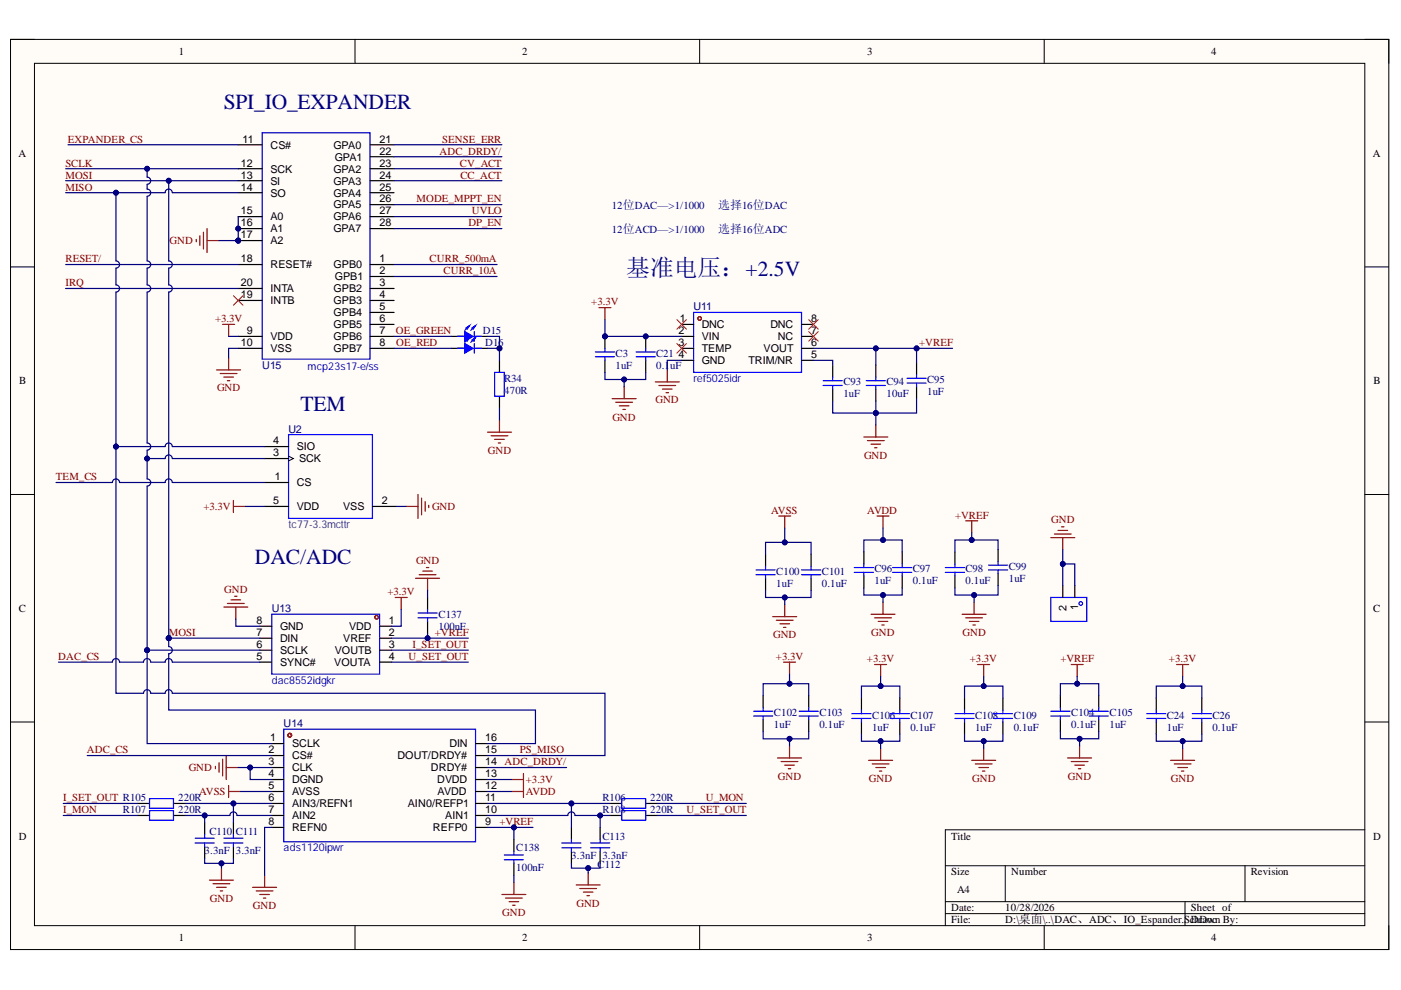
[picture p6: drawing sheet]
<svg xmlns="http://www.w3.org/2000/svg" width="297mm" height="210mm" viewBox="0 0 297 210" stroke-linecap="round" stroke-linejoin="round" font-family="sans-serif">
<defs><g id="words">
<text font-size="5.1" fill="#000080" x="132.8" y="58.5">基准电压：+2.5V</text>
<g font-size="4.6" fill="#000080">
<text x="47.5" y="23.2">SPI_IO_EXPANDER</text>
<text x="63.7" y="87.1">TEM</text>
<text x="54" y="119.6">DAC/ADC</text>
</g>
<g font-size="2.5" fill="#000080">
<text x="152.2" y="44.4">选择16位DAC</text>
<text x="152.2" y="49.4">选择16位ADC</text>
</g>
<g font-size="2.3">
<text x="37.9" y="11.7">1</text>
<text x="110.7" y="11.7">2</text>
<text x="183.9" y="11.7">3</text>
<text x="256.8" y="11.7">4</text>
<text x="3.9" y="33.3">A</text>
<text x="51.1" y="35.3">12</text>
<text x="51.4" y="30.3">11</text>
<text x="57.3" y="31.5">CS#</text>
<text x="70.7" y="31.5">GPA0</text>
<text x="71" y="34.1">GPA1</text>
<text x="80.4" y="30.3">21</text>
<text x="80.4" y="32.8">22</text>
<text x="80.4" y="35.3">23</text>
<text x="291" y="33.3">A</text>
<text x="51.1" y="37.9">13</text>
<text x="51.1" y="40.4">14</text>
<text x="57.3" y="36.6">SCK</text>
<text x="57.3" y="39.1">SI</text>
<text x="57.3" y="41.7">SO</text>
<text x="70.7" y="36.6">GPA2</text>
<text x="70.7" y="39.1">GPA3</text>
<text x="70.7" y="41.7">GPA4</text>
<text x="80.4" y="37.9">24</text>
<text x="80.4" y="40.4">25</text>
<text x="51.1" y="45.5">15</text>
<text x="57.3" y="46.7">A0</text>
<text x="70.7" y="44.2">GPA5</text>
<text x="70.7" y="46.7">GPA6</text>
<text x="80.4" y="42.9">26</text>
<text x="80.4" y="45.5">27</text>
<text x="51.1" y="48">16</text>
<text x="51.1" y="50.5">17</text>
<text x="57.3" y="49.3">A1</text>
<text x="57.3" y="51.8">A2</text>
<text x="70.7" y="49.3">GPA7</text>
<text x="80.4" y="48">28</text>
<text x="51.1" y="55.6">18</text>
<text x="57.3" y="56.9">RESET#</text>
<text x="70.7" y="56.9">GPB0</text>
<text x="71" y="59.4">GPB1</text>
<text x="80.4" y="55.6">1</text>
<text x="80.4" y="58.1">2</text>
<text x="51.1" y="63.2">19</text>
<text x="51.1" y="60.7">20</text>
<text x="57.3" y="64.5">INTB</text>
<text x="57.3" y="62">INTA</text>
<text x="70.7" y="62">GPB2</text>
<text x="70.7" y="64.5">GPB3</text>
<text x="80.4" y="60.7">3</text>
<text x="80.4" y="63.2">4</text>
<text x="80.4" y="65.8">5</text>
<text x="52.4" y="70.8">9</text>
<text x="70.7" y="67">GPB4</text>
<text x="70.7" y="69.6">GPB5</text>
<text x="80.4" y="68.3">6</text>
<text x="80.4" y="70.8">7</text>
<text x="143.9" y="70.8">2</text>
<text x="144.1" y="68.3">1</text>
<text x="148.8" y="69.6">DNC</text>
<text x="163.3" y="69.6">DNC</text>
<text x="172" y="70.8">7</text>
<text x="172" y="68.3">8</text>
<text x="51.1" y="73.4">10</text>
<text x="57.3" y="72.1">VDD</text>
<text x="57.3" y="74.6">VSS</text>
<text x="70.7" y="72.1">GPB6</text>
<text x="70.7" y="74.6">GPB7</text>
<text x="80.4" y="73.4">8</text>
<text x="143.9" y="73.4">3</text>
<text x="143.9" y="75.9">4</text>
<text x="148.8" y="72.1">VIN</text>
<text x="148.8" y="74.6">TEMP</text>
<text x="148.8" y="77.2">GND</text>
<text x="158.7" y="77.2">TRIM/NR</text>
<text x="161.9" y="74.6">VOUT</text>
<text x="164.9" y="72.1">NC</text>
<text x="172" y="75.9">5</text>
<text x="172" y="73.4">6</text>
<text x="4.1" y="81.5">B</text>
<text x="291.2" y="81.5">B</text>
<text x="57.9" y="94.2">4</text>
<text x="62.9" y="95.5">SIO</text>
<text x="57.9" y="96.8">3</text>
<text x="58.3" y="101.8">1</text>
<text x="63.4" y="98">SCK</text>
<text x="57.9" y="106.9">5</text>
<text x="62.9" y="103.1">CS</text>
<text x="80.9" y="106.9">2</text>
<text x="62.9" y="108.2">VDD</text>
<text x="72.7" y="108.2">VSS</text>
<text x="4" y="129.7">C</text>
<text x="226.1" y="129.6" transform="rotate(-90 226.1 129.6)">2</text>
<text x="228.6" y="129.3" transform="rotate(-90 228.6 129.3)">1</text>
<text x="291.1" y="129.7">C</text>
<text x="54.4" y="137.3">6</text>
<text x="54.4" y="134.8">7</text>
<text x="54.4" y="132.3">8</text>
<text x="59.4" y="136.1">DIN</text>
<text x="59.4" y="133.5">GND</text>
<text x="72.7" y="136.1">VREF</text>
<text x="74" y="133.5">VDD</text>
<text x="82.5" y="132.3">1</text>
<text x="82.5" y="134.8">2</text>
<text x="82.5" y="137.3">3</text>
<text x="54.4" y="140">5</text>
<text x="59.4" y="141.2">SYNC#</text>
<text x="59.4" y="138.7">SCLK</text>
<text x="70.9" y="141.2">VOUTA</text>
<text x="71" y="138.7">VOUTB</text>
<text x="82.5" y="140">4</text>
<text x="56.9" y="159.7">2</text>
<text x="57.3" y="157.2">1</text>
<text x="61.9" y="158.5">SCLK</text>
<text x="61.9" y="161">CS#</text>
<text x="84.2" y="161">DOUT/DRDY#</text>
<text x="95.3" y="158.5">DIN</text>
<text x="102.9" y="159.7">15</text>
<text x="102.9" y="157.2">16</text>
<text x="56.9" y="162.3">3</text>
<text x="56.9" y="164.8">4</text>
<text x="56.9" y="167.4">5</text>
<text x="61.9" y="163.5">CLK</text>
<text x="61.9" y="166.1">DGND</text>
<text x="91.3" y="163.5">DRDY#</text>
<text x="92.7" y="166.1">DVDD</text>
<text x="102.9" y="167.4">12</text>
<text x="102.9" y="164.8">13</text>
<text x="102.9" y="162.3">14</text>
<text x="56.9" y="169.9">6</text>
<text x="56.9" y="172.4">7</text>
<text x="61.9" y="168.6">AVSS</text>
<text x="61.9" y="171.2">AIN3/REFN1</text>
<text x="61.9" y="173.7">AIN2</text>
<text x="86.4" y="171.2">AIN0/REFP1</text>
<text x="92.8" y="168.6">AVDD</text>
<text x="94.4" y="173.7">AIN1</text>
<text x="102.9" y="172.4">10</text>
<text x="102.9" y="169.9">11</text>
<text x="4" y="178">D</text>
<text x="56.9" y="175">8</text>
<text x="61.9" y="176.2">REFN0</text>
<text x="91.8" y="176.2">REFP0</text>
<text x="102.9" y="175">9</text>
<text x="201.6" y="178">Title</text>
<text x="291.1" y="178">D</text>
<text x="201.6" y="185.6">Size</text>
<text x="214.4" y="185.6">Number</text>
<text x="265.2" y="185.6">Revision</text>
<text x="202.9" y="189.4">A4</text>
<text x="201.6" y="193.2">Date:</text>
<text x="201.6" y="195.8">File:</text>
<text x="213.1" y="193.2">10/28/2026</text>
<text x="213.1" y="195.8">D:\桌面\..\DAC、ADC、IO_Espander.ScDhrawn By:</text>
<text x="252.5" y="193.2">Sheet of</text>
<text x="254.3" y="195.8">Doc</text>
<text x="37.9" y="199.6">1</text>
<text x="110.7" y="199.6">2</text>
<text x="183.9" y="199.6">3</text>
<text x="256.8" y="199.6">4</text>
</g>
<g font-size="2.3" fill="#800000">
<text x="13.9" y="35.3">SCLK</text>
<text x="14.4" y="30.3">EXPANDER_CS</text>
<text x="93.2" y="32.8">ADC_DRDY/</text>
<text x="93.7" y="30.3">SENSE_ERR</text>
<text x="97.5" y="35.3">CV_ACT</text>
<text x="13.9" y="37.9">MOSI</text>
<text x="13.9" y="40.4">MISO</text>
<text x="97.6" y="37.9">CC_ACT</text>
<text x="88.3" y="42.9">MODE_MPPT_EN</text>
<text x="100.1" y="45.5">UVLO</text>
<text x="35.9" y="51.8">GND</text>
<text x="99.3" y="48">DP_EN</text>
<text x="13.9" y="55.6">RESET/</text>
<text x="91.1" y="55.6">CURR_500mA</text>
<text x="94.1" y="58.1">CURR_10A</text>
<text x="13.9" y="60.7">IRQ</text>
<text x="125.4" y="64.7">+3.3V</text>
<text x="45.6" y="68.3">+3.3V</text>
<text x="83.9" y="70.8">OE_GREEN</text>
<text x="84" y="73.4">OE_RED</text>
<text x="194.9" y="73.4">+VREF</text>
<text x="46" y="83">GND</text>
<text x="129.8" y="89.2">GND</text>
<text x="139" y="85.5">GND</text>
<text x="11.8" y="101.8">TEM_CS</text>
<text x="103.4" y="96.3">GND</text>
<text x="183.2" y="97.3">GND</text>
<text x="43.1" y="108.2">+3.3V</text>
<text x="91.6" y="108.2">GND</text>
<text x="163.5" y="108.9">AVSS</text>
<text x="183.9" y="108.9">AVDD</text>
<text x="202.5" y="110">+VREF</text>
<text x="222.9" y="111">GND</text>
<text x="88.2" y="119.6">GND</text>
<text x="47.5" y="125.7">GND</text>
<text x="82.1" y="126.2">+3.3V</text>
<text x="35.8" y="134.8">MOSI</text>
<text x="87.5" y="137.3">I_SET_OUT</text>
<text x="92.2" y="134.8">+VREF</text>
<text x="163.9" y="135.3">GND</text>
<text x="184.7" y="134.8">GND</text>
<text x="204.1" y="134.8">GND</text>
<text x="12.3" y="139.9">DAC_CS</text>
<text x="86.6" y="139.9">U_SET_OUT</text>
<text x="164.5" y="139.9">+3.3V</text>
<text x="183.8" y="140.4">+3.3V</text>
<text x="205.6" y="140.4">+3.3V</text>
<text x="224.8" y="140.4">+VREF</text>
<text x="247.8" y="140.4">+3.3V</text>
<text x="18.4" y="159.7">ADC_CS</text>
<text x="110.2" y="159.7">PS_MISO</text>
<text x="40" y="163.5">GND</text>
<text x="107" y="162.3">ADC_DRDY/</text>
<text x="111.5" y="166.1">+3.3V</text>
<text x="164.9" y="165.3">GND</text>
<text x="184.2" y="165.8">GND</text>
<text x="206.1" y="165.8">GND</text>
<text x="226.4" y="165.3">GND</text>
<text x="248.2" y="165.8">GND</text>
<text x="13.4" y="172.4">I_MON</text>
<text x="13.4" y="169.9">I_SET_OUT R105</text>
<text x="42.2" y="168.6">AVSS</text>
<text x="111.5" y="168.6">AVDD</text>
<text x="145.6" y="172.4">U_SET_OUT</text>
<text x="149.6" y="169.9">U_MON</text>
<text x="105.9" y="175">+VREF</text>
<text x="44.5" y="191.2">GND</text>
<text x="53.6" y="192.7">GND</text>
<text x="106.5" y="194.2">GND</text>
<text x="122.2" y="192.2">GND</text>
</g>
<g font-size="2.3" fill="#000080">
<text x="129.7" y="44.4">12位DAC—&gt;1/1000</text>
<text x="129.7" y="49.4">12位ACD—&gt;1/1000</text>
<text x="147" y="65.8">U11</text>
<text x="102.3" y="70.8">D15</text>
<text x="102.9" y="73.4">D16</text>
<text x="130.5" y="75.6">C3</text>
<text x="139.1" y="75.6">C21</text>
<text x="55.6" y="78.2">U15</text>
<text x="106.9" y="81">R34</text>
<text x="106.9" y="83.5">470R</text>
<text x="130.5" y="78.2">1uF</text>
<text x="139.1" y="78.2">0.1</text>
<text x="142.1" y="78.2">uF</text>
<text x="178.8" y="81.7">C93</text>
<text x="187.9" y="81.7">C94</text>
<text x="196.6" y="81.2">C95</text>
<text x="196.6" y="83.8">1uF</text>
<text x="178.8" y="84.3">1uF</text>
<text x="187.9" y="84.3">10uF</text>
<text x="61.2" y="91.7">U2</text>
<text x="164.6" y="121.9">C100</text>
<text x="164.6" y="124.4">1uF</text>
<text x="174.2" y="121.9">C101</text>
<text x="174.2" y="124.4">0.1uF</text>
<text x="185.4" y="121.4">C96</text>
<text x="185.4" y="123.9">1uF</text>
<text x="193.5" y="121.4">C97</text>
<text x="193.5" y="123.9">0.1uF</text>
<text x="204.7" y="121.4">C98</text>
<text x="204.7" y="123.9">0.1uF</text>
<text x="213.9" y="120.9">C99</text>
<text x="213.9" y="123.4">1uF</text>
<text x="57.6" y="129.7">U13</text>
<text x="93" y="131">C137</text>
<text x="93" y="133.5">100nF</text>
<text x="60.1" y="154.2">U14</text>
<text x="164.1" y="151.9">C102</text>
<text x="164.1" y="154.4">1uF</text>
<text x="173.7" y="151.9">C103</text>
<text x="173.7" y="154.4">0.1uF</text>
<text x="184.9" y="152.4">C106</text>
<text x="184.9" y="154.9">1uF</text>
<text x="193" y="152.4">C107</text>
<text x="193" y="154.9">0.1uF</text>
<text x="206.7" y="152.4">C108</text>
<text x="206.7" y="154.9">1uF</text>
<text x="214.9" y="152.4">C109</text>
<text x="214.9" y="154.9">0.1uF</text>
<text x="227.1" y="151.9">C104</text>
<text x="227.1" y="154.4">0.1uF</text>
<text x="235.2" y="151.9">C105</text>
<text x="235.2" y="154.4">1uF</text>
<text x="247.4" y="152.4">C24</text>
<text x="247.4" y="154.9">1uF</text>
<text x="257" y="152.4">C26</text>
<text x="257" y="154.9">0.1uF</text>
<text x="26.1" y="172.4">R107</text>
<text x="37.8" y="172.4">220R</text>
<text x="37.8" y="169.9">220R</text>
<text x="127.7" y="172.4">R108</text>
<text x="127.7" y="169.9">R106</text>
<text x="137.9" y="172.4">220R</text>
<text x="137.9" y="169.9">220R</text>
<text x="44.4" y="177">C110 C111</text>
<text x="127.7" y="178">C113</text>
<text x="43.4" y="181">3.3nF</text>
<text x="50" y="181">3.3nF</text>
<text x="109.4" y="180.5">C138</text>
<text x="109.4" y="184.6">100nF</text>
<text x="121.1" y="182.1">3.3nF</text>
<text x="126.7" y="184.1">C112</text>
<text x="127.7" y="182.1">3.3nF</text>
</g>
<g font-size="2.3" fill="#00f">
<text x="65.2" y="78.5">mcp23s17-e/ss</text>
<text x="147" y="81.1">ref5025idr</text>
<text x="57.6" y="145">dac8552idgkr</text>
<text x="60.1" y="180.5">ads1120ipwr</text>
</g>
<text font-size="2.3" fill="#1c4587" x="61.2" y="112">tc77-3.3mcttr</text>
</g></defs>
<path d="M2.2 8.4h292.3v192.9h-292.3z" fill-rule="evenodd" fill="#fffcf8"/>
<path d="M2.2 8.4h292.3v192.9h-292.3z" fill="none" stroke="#000" stroke-width=".21"/>
<path d="M7.3 13.4h282.1v182.9h-282.1z" fill-rule="evenodd" fill="#fffcf8"/>
<g fill="none" stroke="#000" stroke-width=".21">
<path d="M2.2 8.3h5.1M7.3 13.4h282.1v182.9h-282.1zM75.3 8.3v5.1M148.3 8.3v5.1M221.4 8.4v5M289.4 8.4h5.1v5M2.2 56.6h5.1M289.4 56.6h5.1M2.2 104.8h5.1M289.4 104.8h5.1M2.2 153.1h5.1M289.4 153.1h5.1"/>
<path d="M289.4 175.9h-89v20.4M75.3 196.3v5M148.3 196.3v5M200.4 183.6h89M200.4 191.2h89M200.4 193.7h89M213.1 183.6v7.6M221.4 196.3v5M251.3 191.2v5.1M264 183.6v7.6M294.5 196.3v5"/>
</g>
<g fill="none" stroke="#00f" stroke-width=".25">
<path d="M147.1 66.2h22.8v12.7h-22.8zM176.5 80v.7M185.7 80v.7M194.3 79.4v.8M174.5 80.7h4.1M174.5 81.7h4.1M176.5 81.7v.8M183.7 80.7h4M183.7 81.7h4M185.7 81.7v.8M192.3 80.2h4.1M192.3 81.2h4.1"/>
<path d="M194.3 81.2v.8M183.2 119.6v.7M191.3 119.6v.7M202.5 119.6v.7M209.6 119.8h4M211.6 119.1v.7M57.6 130.2h22.9v12.7h-22.9zM160.3 120.8h4M160.3 121.9h4M162.3 120.1v.7M162.3 121.9v.7M169.9 120.8h4.1"/>
<path d="M169.9 121.9h4.1M172 120.1v.7M172 121.9v.7M181.1 120.3h4.1M181.1 121.3h4.1M183.2 121.3v.8M189.3 120.3h4M189.3 121.3h4M191.3 121.3v.8M200.4 120.3h4.1M200.4 121.3h4.1M202.5 121.3v.8"/>
<path d="M209.6 120.8h4M211.6 120.8v.8M60.2 154.6h40.6v23.9h-40.6zM159.8 150.8h4M159.8 151.8h4M161.8 150v.8M161.8 151.8v.8M169.4 150.8h4.1M169.4 151.8h4.1M171.5 150v.8M171.5 151.8v.8M180.6 151.3h4.1"/>
<path d="M180.6 152.3h4.1M182.6 150.6v.7M182.6 152.3v.8M188.7 151.3h4.1M188.7 152.3h4.1M190.8 150.6v.7M190.8 152.3v.8M202.5 151.3h4M202.5 152.3h4M204.5 150.6v.7M204.5 152.3v.8M210.6 151.3h4.1"/>
<path d="M210.6 152.3h4.1M212.6 150.6v.7M212.6 152.3v.8M222.8 150.8h4.1M222.8 151.8h4.1M224.8 150v.8M224.8 151.8v.8M230.9 150.8h4.1M230.9 151.8h4.1M233 150v.8M233 151.8v.8M31.7 169.3h5.1v2.1h-5.1z"/>
<path d="M31.7 171.9h5.1v2h-5.1zM41.4 177.7h4M41.4 178.7h4M43.4 177v.7M43.4 178.7v.8M47.5 177.7h4M47.5 178.7h4M49.5 177v.7M49.5 178.7v.8M119.1 178.7h4.1M119.1 179.8h4.1M121.2 178v.7"/>
<path d="M121.2 179.8v.7M125.2 178.7h4.1M125.2 179.8h4.1M127.2 178v.7M127.2 179.8v.7M131.8 169.3h5.1v2.1h-5.1zM131.8 171.9h5.1v2h-5.1z"/>
</g>
<g fill="none" stroke="#a00000" stroke-width=".25">
<circle cx="148.3" cy="67.5" r=".38"/>
<circle cx="79.9" cy="130.9" r=".38"/>
<circle cx="61.4" cy="155.9" r=".38"/>
</g>
<g fill="none" stroke="#000" stroke-width=".25">
<path d="M144.5 68.8h2.6M144.5 71.3h2.6M144.5 73.9h2.6M144.5 76.4h2.6M169.9 68.8h2.6M169.9 71.3h2.6M169.9 73.9h2.6M169.9 76.4h2.6M176.5 77.4v2.6M185.7 77.4v2.6M194.3 76.9v2.5M176.5 82.5v2.5"/>
<path d="M185.7 82.5v2.5M194.3 82v2.5M162.3 117.5v2.6M172 117.5v2.6M183.2 117v2.6M191.3 117v2.6M202.5 117v2.6M211.6 116.5v2.6M55.1 132.8h2.5M55.1 135.3h2.5M55.1 137.9h2.5M80.5 132.8h2.5"/>
<path d="M80.5 135.3h2.5M80.5 137.9h2.5M162.3 122.6v2.6M172 122.6v2.6M183.2 122.1v2.5M191.3 122.1v2.5M202.5 122.1v2.5M211.6 121.6v2.5M55.1 140.4h2.5M57.6 157.7h2.6M80.5 140.4h2.5M100.8 157.7h2.6"/>
<path d="M161.8 147.5v2.5M161.8 152.6v2.5M171.5 147.5v2.5M171.5 152.6v2.5M182.6 148v2.6M182.6 153.1v2.5M190.8 148v2.6M190.8 153.1v2.5M204.5 148v2.6M204.5 153.1v2.5M212.6 148v2.6M212.6 153.1v2.5"/>
<path d="M224.8 147.5v2.5M224.8 152.6v2.5M233 147.5v2.5M233 152.6v2.5M29.2 170.4h2.5M29.2 172.9h2.5M36.8 170.4h2.5M36.8 172.9h2.5M43.4 174.4v2.6M43.4 179.5v2.5M49.5 174.4v2.6M49.5 179.5v2.5"/>
<path d="M57.6 160.2h2.6M57.6 162.7h2.6M57.6 165.3h2.6M57.6 167.8h2.6M57.6 170.4h2.6M57.6 172.9h2.6M57.6 175.4h2.6M100.8 160.2h2.6M100.8 162.7h2.6M100.8 165.3h2.6M100.8 167.8h2.6M100.8 170.4h2.6"/>
<path d="M100.8 172.9h2.6M100.8 175.4h2.6M121.2 175.4v2.6M127.2 175.4v2.6M129.3 170.4h2.5M129.3 172.9h2.5M136.9 170.4h2.5M136.9 172.9h2.5M121.2 180.5v2.6M127.2 180.5v2.6"/>
</g>
<g fill="none" stroke="#800000" stroke-width=".25">
<path d="M127 65.2h2.5M128.3 65.2v2.6M141.5 78.4v2.6M138.9 81h5.1M139.7 81.7h3.6M140.5 82.5h2M141.2 83.3h.5M183.2 92.7h5M183.9 93.4h3.6M184.7 94.2h2M185.4 94.9h.5M185.7 90.1v2.6"/>
<path d="M165.1 109.4h2.5M166.4 109.4v2.6M185.9 109.4h2.6M187.2 109.4v2.6M204.8 110.4h2.5M206 110.4v2.6M47.5 128.7h5M48.2 127.9h3.6M49 127.2h2M49.7 126.4h.6M50 128.7v2.5M83.8 126.7h2.5"/>
<path d="M85.1 126.7v2.5M163.8 130.7h5.1M164.6 131.5h3.6M165.4 132.3h2M166.1 133h.5M166.4 128.2v2.5M184.7 130.2h5.1M185.4 131h3.6M186.2 131.8h2M187 132.5h.5M187.2 127.7v2.5M204 130.2h5.1"/>
<path d="M204.8 131h3.5M205.5 131.8h2M206.3 132.5h.5M206.5 127.7v2.5M166.1 140.4h2.6M167.4 140.4v2.5M167.4 158.2v2.5M185.4 140.9h2.6M186.7 140.9v2.5M186.7 158.7v2.5M207.3 140.9h2.5M208.6 140.9v2.5"/>
<path d="M208.6 158.7v2.5M227.1 140.9h2.6M228.4 140.9v2.5M228.9 158.2v2.5M45.7 162.5v.5M46.4 161.7v2M47.2 161v3.5M48 162.7h2.5M48 160.2v5.1M48.5 167.8h2.5M48.5 166.5v2.6M108.4 165.3h2.6"/>
<path d="M108.4 167.8h2.6M111 164v5.1M164.9 160.7h5M165.6 161.5h3.6M166.4 162.2h2M167.1 163h.5M184.2 161.2h5.1M184.9 162h3.6M185.7 162.7h2M186.5 163.5h.5M206 161.2h5.1M206.8 162h3.5"/>
<path d="M207.5 162.7h2.1M208.3 163.5h.5M226.4 160.7h5M227.1 161.5h3.6M227.9 162.2h2M228.6 163h.5M44.4 186.6h5.1M45.2 187.4h3.5M45.9 188.1h2.1M46.7 188.9h.5M47 184.1v2.5M53.6 188.1h5"/>
<path d="M54.3 188.9h3.6M55.1 189.7h2M55.8 190.4h.6M56.1 185.6v2.5M122.2 187.6h5M122.9 188.4h3.6M123.7 189.1h2M124.5 189.9h.5M124.7 185.1v2.5"/>
</g>
<path d="M143.5 67.8l2 2M145.5 67.8l-2 2M171.5 67.8l2 2M171.5 70.3l2 2M173.5 67.8l-2 2M173.5 70.3l-2 2" fill="none" stroke="#f00" stroke-width=".21"/>
<circle cx="50.5" cy="48.5" r=".51" fill="#000080"/>
<circle cx="50.5" cy="48.5" r=".51" fill="none" stroke="#000080" stroke-width=".21"/>
<circle cx="50.5" cy="51" r=".51" fill="#000080"/>
<circle cx="50.5" cy="51" r=".51" fill="none" stroke="#000080" stroke-width=".21"/>
<path d="M55.6 28.2h22.9v47.9h-22.9z" fill="none" stroke="#00f" stroke-width=".25"/>
<g fill="none" stroke="#000" stroke-width=".25">
<path d="M50.5 30.7h5.1M50.5 35.8h5.1M50.5 38.3h5.1M50.5 40.9h5.1M50.5 45.9h5.1M50.5 48.5h5.1M78.5 56.1h5M78.5 58.6h5M50.5 71.3h5.1M50.5 73.9h5.1M78.5 61.2h5M78.5 63.7h5"/>
<path d="M78.5 66.2h5M78.5 68.8h5M78.5 71.3h5M78.5 73.9h5"/>
</g>
<circle cx="50.5" cy="48.5" r=".51" fill="#000080"/>
<circle cx="50.5" cy="48.5" r=".51" fill="none" stroke="#000080" stroke-width=".21"/>
<path d="M50.5 51h5.1" fill="none" stroke="#000" stroke-width=".25"/>
<circle cx="50.5" cy="51" r=".51" fill="#000080"/>
<circle cx="50.5" cy="51" r=".51" fill="none" stroke="#000080" stroke-width=".21"/>
<g fill="none" stroke="#000" stroke-width=".25">
<path d="M78.5 30.7h5M78.5 33.2h5M78.5 35.8h5M78.5 38.3h5M50.5 56.1h5.1M78.5 40.9h5M78.5 43.4h5M78.5 45.9h5M78.5 48.5h5M50.5 63.7h5.1M50.5 61.2h5.1M95.7 71.3h2.6"/>
<path d="M100.8 71.3h2.6"/>
</g>
<path d="M41.6 50.8v.5M42.4 50v2M43.1 49.2v3.6M43.9 48.5v5M43.9 51h2.5M45.9 78.4h5.1M46.7 79.2h3.6M47.5 80h2M48.5 75.9v2.5M48.2 80.7h.5" fill="none" stroke="#800000" stroke-width=".25"/>
<path d="M49.5 62.7l2 2M51.5 62.7l-2 2M143.5 72.8l2 2.1M145.5 72.8l-2 2.1" fill="none" stroke="#f00" stroke-width=".21"/>
<path d="M99.5 69l-1 1.1M100.8 69l-1 1.1" fill="none" stroke="#00f" stroke-width=".25"/>
<path d="M98.5 70.3l1.8 1-1.8 1z" fill="#00f"/>
<path d="M98.5 70.3l1.8 1-1.8 1zM100.6 70.3v2" fill="none" stroke="#00f" stroke-width=".25"/>
<path d="M100.1 69.5l.7-.5-.5 .8z" fill="#00f"/>
<path d="M100.1 69.5l.7-.5-.5 .8z" fill="none" stroke="#00f" stroke-width=".25"/>
<path d="M98.8 69.5l.7-.5-.5 .8z" fill="#00f"/>
<path d="M97 71.3h1.5M98.8 69.5l.7-.5-.5 .8zM99.5 71.6l-1 1M100.6 71.3h1.5M100.8 71.6l-1 1" fill="none" stroke="#00f" stroke-width=".25"/>
<path d="M97 71.3h1.3" fill="none" stroke="#000" stroke-width=".21"/>
<path d="M95.7 73.9h2.6M100.8 73.9h2.6" fill="none" stroke="#000" stroke-width=".25"/>
<path d="M98.5 72.8l1.8 1.1-1.8 1z" fill="#00f"/>
<path d="M98.5 72.8l1.8 1.1-1.8 1zM100.6 72.8v2.1" fill="none" stroke="#00f" stroke-width=".25"/>
<path d="M100.1 72.1l.7-.5-.5 .7z" fill="#00f"/>
<path d="M100.1 72.1l.7-.5-.5 .7z" fill="none" stroke="#00f" stroke-width=".25"/>
<path d="M98.8 72.1l.7-.5-.5 .7z" fill="#00f"/>
<path d="M97 73.9h1.5M98.8 72.1l.7-.5-.5 .7zM100.6 73.9h1.5M104.9 78.9h2v5.1h-2zM61.2 92.1h17.8v17.8h-17.8z" fill="none" stroke="#00f" stroke-width=".25"/>
<path d="M97 73.9h1.3M61.2 96.7l1 .5-1 .5" fill="none" stroke="#000" stroke-width=".21"/>
<path d="M105.9 76.4v2.5M56.1 94.7h5.1M56.1 97.2h5.1M105.9 84v2.6M56.1 107.4h5.1M56.1 102.3h5.1M79 107.4h5" fill="none" stroke="#000" stroke-width=".25"/>
<path d="M103.4 91.6h5M104.1 92.4h3.6M104.9 93.2h2M105.6 93.9h.6M105.9 89.1v2.5" fill="none" stroke="#800000" stroke-width=".25"/>
<circle cx="35.8" cy="135.3" r=".51" fill="#000080"/>
<circle cx="35.8" cy="135.3" r=".51" fill="none" stroke="#000080" stroke-width=".21"/>
<g fill="none" stroke="#800000" stroke-width=".25">
<path d="M47.2 68.8h2.5M48.5 68.8v2.5M49.5 106.1v2.6M49.5 107.4h2.5M86.1 107.4h2.5M88.6 104.8v5.1M89.4 105.6v3.6M90.1 106.4v2M90.9 107.1v.5M222.8 114h5.1M223.6 113.2h3.5M224.3 112.5h2.1"/>
<path d="M225.1 111.7h.5M225.3 114v2.5M88.1 122.6h5.1M88.9 121.9h3.5M89.6 121.1h2.1M90.4 120.3h.5M90.7 122.6v2.6M106.4 189.7h5.1M107.2 190.4h3.5M107.9 191.2h2.1M108.7 191.9h.5M109 187.1v2.6"/>
</g>
<path d="M90.7 126.7v2.5M90.7 131.8v2.5M225.3 124.1v2.6M227.9 124.1v2.6M109 178v2.5M109 183.1v2.5" fill="none" stroke="#000" stroke-width=".25"/>
<g fill="none" stroke="#00f" stroke-width=".25">
<path d="M88.6 131h4.1M88.6 130h4.1M90.7 129.2v.8M90.7 131v.8M222.8 126.7h7.6v5.1h-7.6zM106.9 181.3h4.1M106.9 182.3h4.1M109 180.5v.8M109 182.3v.8"/>
<circle cx="229.1" cy="128" r=".38"/>
</g>
<path d="M31.2 137.9h23.9M50 131.2v1.6h5.1" fill="none" stroke="#000080" stroke-width=".25"/>
<circle cx="31.2" cy="137.9" r=".51" fill="#000080"/>
<circle cx="31.2" cy="137.9" r=".51" fill="none" stroke="#000080" stroke-width=".21"/>
<path d="M35.8 135.3h19.3" fill="none" stroke="#000080" stroke-width=".25"/>
<circle cx="35.8" cy="135.3" r=".51" fill="#000080"/>
<circle cx="35.8" cy="135.3" r=".51" fill="none" stroke="#000080" stroke-width=".21"/>
<path d="M128.3 67.8v3.5h16.2M144.5 76.4h-3v2M85.1 129.2v3.6h-2.1" fill="none" stroke="#000080" stroke-width=".25"/>
<circle cx="128.3" cy="71.3" r=".51" fill="#000080"/>
<circle cx="128.3" cy="71.3" r=".51" fill="none" stroke="#000080" stroke-width=".21"/>
<path d="M172.5 73.9h13.2" fill="none" stroke="#000080" stroke-width=".25"/>
<circle cx="185.7" cy="73.9" r=".51" fill="#000080"/>
<circle cx="185.7" cy="73.9" r=".51" fill="none" stroke="#000080" stroke-width=".21"/>
<path d="M172.5 76.4h4v1M176.5 85v2.6h9.2" fill="none" stroke="#000080" stroke-width=".25"/>
<circle cx="185.7" cy="87.6" r=".51" fill="#000080"/>
<circle cx="185.7" cy="87.6" r=".51" fill="none" stroke="#000080" stroke-width=".21"/>
<path d="M185.7 85v2.6" fill="none" stroke="#000080" stroke-width=".25"/>
<circle cx="185.7" cy="87.6" r=".51" fill="#000080"/>
<circle cx="185.7" cy="87.6" r=".51" fill="none" stroke="#000080" stroke-width=".21"/>
<path d="M194.3 84.5v3.1h-8.6v2.5" fill="none" stroke="#000080" stroke-width=".25"/>
<circle cx="185.7" cy="87.6" r=".51" fill="#000080"/>
<circle cx="185.7" cy="87.6" r=".51" fill="none" stroke="#000080" stroke-width=".21"/>
<path d="M167.4 142.9v2.1h-5.6v2.5" fill="none" stroke="#000080" stroke-width=".25"/>
<circle cx="167.4" cy="145" r=".51" fill="#000080"/>
<circle cx="167.4" cy="145" r=".51" fill="none" stroke="#000080" stroke-width=".21"/>
<path d="M167.4 145h4.1v2.5" fill="none" stroke="#000080" stroke-width=".25"/>
<circle cx="167.4" cy="145" r=".51" fill="#000080"/>
<circle cx="167.4" cy="145" r=".51" fill="none" stroke="#000080" stroke-width=".21"/>
<path d="M161.8 155.1v1.5h5.6v1.6" fill="none" stroke="#000080" stroke-width=".25"/>
<circle cx="167.4" cy="156.6" r=".51" fill="#000080"/>
<circle cx="167.4" cy="156.6" r=".51" fill="none" stroke="#000080" stroke-width=".21"/>
<path d="M171.5 155.1v1.5h-4.1" fill="none" stroke="#000080" stroke-width=".25"/>
<circle cx="167.4" cy="156.6" r=".51" fill="#000080"/>
<circle cx="167.4" cy="156.6" r=".51" fill="none" stroke="#000080" stroke-width=".21"/>
<path d="M83 135.3h16.3" fill="none" stroke="#000080" stroke-width=".25"/>
<circle cx="90.7" cy="135.3" r=".51" fill="#000080"/>
<circle cx="90.7" cy="135.3" r=".51" fill="none" stroke="#000080" stroke-width=".21"/>
<path d="M83 137.9h16.3M83 140.4h16.3M208.6 143.4v2.1h-4.1v2.5" fill="none" stroke="#000080" stroke-width=".25"/>
<circle cx="208.6" cy="145.5" r=".51" fill="#000080"/>
<circle cx="208.6" cy="145.5" r=".51" fill="none" stroke="#000080" stroke-width=".21"/>
<path d="M208.6 145.5h4v2.5" fill="none" stroke="#000080" stroke-width=".25"/>
<circle cx="208.6" cy="145.5" r=".51" fill="#000080"/>
<circle cx="208.6" cy="145.5" r=".51" fill="none" stroke="#000080" stroke-width=".21"/>
<path d="M204.5 155.6v1.6h4.1v1.5" fill="none" stroke="#000080" stroke-width=".25"/>
<circle cx="208.6" cy="157.2" r=".51" fill="#000080"/>
<circle cx="208.6" cy="157.2" r=".51" fill="none" stroke="#000080" stroke-width=".21"/>
<path d="M212.6 155.6v1.6h-4" fill="none" stroke="#000080" stroke-width=".25"/>
<circle cx="208.6" cy="157.2" r=".51" fill="#000080"/>
<circle cx="208.6" cy="157.2" r=".51" fill="none" stroke="#000080" stroke-width=".21"/>
<path d="M31.2 137.9v19.8h26.4M18.5 160.2h39.1" fill="none" stroke="#000080" stroke-width=".25"/>
<circle cx="31.2" cy="137.9" r=".51" fill="#000080"/>
<circle cx="31.2" cy="137.9" r=".51" fill="none" stroke="#000080" stroke-width=".21"/>
<path d="M35.8 135.3v1.8a.76 .76 0 0 1 .7 .8 .76 .76 0 0 1-.7 .7v11.9h77.7v7.2h-10.1" fill="none" stroke="#000080" stroke-width=".25"/>
<circle cx="35.8" cy="135.3" r=".51" fill="#000080"/>
<circle cx="35.8" cy="135.3" r=".51" fill="none" stroke="#000080" stroke-width=".21"/>
<path d="M53 162.7v2.6h4.6M103.4 162.7h16.7M103.4 165.3h5M103.4 167.8h5" fill="none" stroke="#000080" stroke-width=".25"/>
<circle cx="53" cy="162.7" r=".51" fill="#000080"/>
<circle cx="53" cy="162.7" r=".51" fill="none" stroke="#000080" stroke-width=".21"/>
<path d="M166.4 112v3h-4.1v2.5M57.6 175.4h-1.5v10.2" fill="none" stroke="#000080" stroke-width=".25"/>
<circle cx="166.4" cy="115" r=".51" fill="#000080"/>
<circle cx="166.4" cy="115" r=".51" fill="none" stroke="#000080" stroke-width=".21"/>
<path d="M166.4 115h5.6v2.5" fill="none" stroke="#000080" stroke-width=".25"/>
<circle cx="166.4" cy="115" r=".51" fill="#000080"/>
<circle cx="166.4" cy="115" r=".51" fill="none" stroke="#000080" stroke-width=".21"/>
<path d="M162.3 125.2v1.5h4.1v1.5" fill="none" stroke="#000080" stroke-width=".25"/>
<circle cx="166.4" cy="126.7" r=".51" fill="#000080"/>
<circle cx="166.4" cy="126.7" r=".51" fill="none" stroke="#000080" stroke-width=".21"/>
<path d="M172 125.2v1.5h-5.6" fill="none" stroke="#000080" stroke-width=".25"/>
<circle cx="166.4" cy="126.7" r=".51" fill="#000080"/>
<circle cx="166.4" cy="126.7" r=".51" fill="none" stroke="#000080" stroke-width=".21"/>
<path d="M183.2 124.6v1.6h4v1.5" fill="none" stroke="#000080" stroke-width=".25"/>
<circle cx="187.2" cy="126.2" r=".51" fill="#000080"/>
<circle cx="187.2" cy="126.2" r=".51" fill="none" stroke="#000080" stroke-width=".21"/>
<path d="M191.3 124.6v1.6h-4.1" fill="none" stroke="#000080" stroke-width=".25"/>
<circle cx="187.2" cy="126.2" r=".51" fill="#000080"/>
<circle cx="187.2" cy="126.2" r=".51" fill="none" stroke="#000080" stroke-width=".21"/>
<path d="M187.2 112v2.5" fill="none" stroke="#000080" stroke-width=".25"/>
<circle cx="187.2" cy="114.5" r=".51" fill="#000080"/>
<circle cx="187.2" cy="114.5" r=".51" fill="none" stroke="#000080" stroke-width=".21"/>
<path d="M183.2 117v-2.5h8.1v2.5" fill="none" stroke="#000080" stroke-width=".25"/>
<circle cx="187.2" cy="114.5" r=".51" fill="#000080"/>
<circle cx="187.2" cy="114.5" r=".51" fill="none" stroke="#000080" stroke-width=".21"/>
<path d="M186.7 143.4v2.1h-4.1v2.5" fill="none" stroke="#000080" stroke-width=".25"/>
<circle cx="186.7" cy="145.5" r=".51" fill="#000080"/>
<circle cx="186.7" cy="145.5" r=".51" fill="none" stroke="#000080" stroke-width=".21"/>
<path d="M186.7 145.5h4.1v2.5" fill="none" stroke="#000080" stroke-width=".25"/>
<circle cx="186.7" cy="145.5" r=".51" fill="#000080"/>
<circle cx="186.7" cy="145.5" r=".51" fill="none" stroke="#000080" stroke-width=".21"/>
<path d="M182.6 155.6v1.6h4.1v1.5" fill="none" stroke="#000080" stroke-width=".25"/>
<circle cx="186.7" cy="157.2" r=".51" fill="#000080"/>
<circle cx="186.7" cy="157.2" r=".51" fill="none" stroke="#000080" stroke-width=".21"/>
<path d="M190.8 155.6v1.6h-4.1" fill="none" stroke="#000080" stroke-width=".25"/>
<circle cx="186.7" cy="157.2" r=".51" fill="#000080"/>
<circle cx="186.7" cy="157.2" r=".51" fill="none" stroke="#000080" stroke-width=".21"/>
<path d="M13.4 172.9h15.8M13.4 170.4h15.8M43.4 172.9v1.5M51 167.8h6.6" fill="none" stroke="#000080" stroke-width=".25"/>
<circle cx="43.4" cy="172.9" r=".51" fill="#000080"/>
<circle cx="43.4" cy="172.9" r=".51" fill="none" stroke="#000080" stroke-width=".21"/>
<path d="M224.8 155.1v1.5h4.1v1.6" fill="none" stroke="#000080" stroke-width=".25"/>
<circle cx="228.9" cy="156.6" r=".51" fill="#000080"/>
<circle cx="228.9" cy="156.6" r=".51" fill="none" stroke="#000080" stroke-width=".21"/>
<path d="M233 155.1v1.5h-4.1" fill="none" stroke="#000080" stroke-width=".25"/>
<circle cx="228.9" cy="156.6" r=".51" fill="#000080"/>
<circle cx="228.9" cy="156.6" r=".51" fill="none" stroke="#000080" stroke-width=".21"/>
<path d="M103.4 175.4h9.6" fill="none" stroke="#000080" stroke-width=".25"/>
<circle cx="109" cy="175.4" r=".51" fill="#000080"/>
<circle cx="109" cy="175.4" r=".51" fill="none" stroke="#000080" stroke-width=".21"/>
<path d="M224.8 147.5v-2.5h8.2v2.5" fill="none" stroke="#000080" stroke-width=".25"/>
<circle cx="228.4" cy="145" r=".51" fill="#000080"/>
<circle cx="228.4" cy="145" r=".51" fill="none" stroke="#000080" stroke-width=".21"/>
<path d="M228.4 143.4v1.6" fill="none" stroke="#000080" stroke-width=".25"/>
<circle cx="228.4" cy="145" r=".51" fill="#000080"/>
<circle cx="228.4" cy="145" r=".51" fill="none" stroke="#000080" stroke-width=".21"/>
<path d="M49.5 170.4v4M139.4 170.4h18.8M139.4 172.9h18.8" fill="none" stroke="#000080" stroke-width=".25"/>
<circle cx="49.5" cy="170.4" r=".51" fill="#000080"/>
<circle cx="49.5" cy="170.4" r=".51" fill="none" stroke="#000080" stroke-width=".21"/>
<path d="M47 183.1v1" fill="none" stroke="#000080" stroke-width=".25"/>
<circle cx="47" cy="183.1" r=".51" fill="#000080"/>
<circle cx="47" cy="183.1" r=".51" fill="none" stroke="#000080" stroke-width=".21"/>
<path d="M121.2 183.1v1h3.5v1" fill="none" stroke="#000080" stroke-width=".25"/>
<circle cx="124.7" cy="184.1" r=".51" fill="#000080"/>
<circle cx="124.7" cy="184.1" r=".51" fill="none" stroke="#000080" stroke-width=".21"/>
<path d="M127.2 183.1v1h-2.5" fill="none" stroke="#000080" stroke-width=".25"/>
<circle cx="124.7" cy="184.1" r=".51" fill="#000080"/>
<circle cx="124.7" cy="184.1" r=".51" fill="none" stroke="#000080" stroke-width=".21"/>
<path d="M121.2 170.4v5" fill="none" stroke="#000080" stroke-width=".25"/>
<circle cx="121.1" cy="170.4" r=".51" fill="#000080"/>
<circle cx="121.1" cy="170.4" r=".51" fill="none" stroke="#000080" stroke-width=".21"/>
<path d="M127.2 172.9h2.1" fill="none" stroke="#000080" stroke-width=".25"/>
<circle cx="127.2" cy="172.9" r=".51" fill="#000080"/>
<circle cx="127.2" cy="172.9" r=".51" fill="none" stroke="#000080" stroke-width=".21"/>
<path d="M103.4 172.9h17a.77 .77 0 0 1 .7-.8 .77 .77 0 0 1 .8 .8h5.3v2.5" fill="none" stroke="#000080" stroke-width=".25"/>
<circle cx="127.2" cy="172.9" r=".51" fill="#000080"/>
<circle cx="127.2" cy="172.9" r=".51" fill="none" stroke="#000080" stroke-width=".21"/>
<path d="M202.5 124.6v1.6h4v1.5" fill="none" stroke="#000080" stroke-width=".25"/>
<circle cx="206.5" cy="126.2" r=".51" fill="#000080"/>
<circle cx="206.5" cy="126.2" r=".51" fill="none" stroke="#000080" stroke-width=".21"/>
<path d="M211.6 124.1v2.1h-5.1" fill="none" stroke="#000080" stroke-width=".25"/>
<circle cx="206.5" cy="126.2" r=".51" fill="#000080"/>
<circle cx="206.5" cy="126.2" r=".51" fill="none" stroke="#000080" stroke-width=".21"/>
<path d="M211.6 116.5v-2h-9.1v2.5" fill="none" stroke="#000080" stroke-width=".25"/>
<circle cx="206" cy="114.5" r=".51" fill="#000080"/>
<circle cx="206" cy="114.5" r=".51" fill="none" stroke="#000080" stroke-width=".21"/>
<path d="M206 113v1.5" fill="none" stroke="#000080" stroke-width=".25"/>
<circle cx="206" cy="114.5" r=".51" fill="#000080"/>
<circle cx="206" cy="114.5" r=".51" fill="none" stroke="#000080" stroke-width=".21"/>
<path d="M14.4 30.7h36.1M50.5 45.9v5.1" fill="none" stroke="#000080" stroke-width=".25"/>
<circle cx="50.5" cy="51" r=".51" fill="#000080"/>
<circle cx="50.5" cy="51" r=".51" fill="none" stroke="#000080" stroke-width=".21"/>
<path d="M46.4 51h4.1" fill="none" stroke="#000080" stroke-width=".25"/>
<circle cx="50.5" cy="51" r=".51" fill="#000080"/>
<circle cx="50.5" cy="51" r=".51" fill="none" stroke="#000080" stroke-width=".21"/>
<g fill="none" stroke="#000080" stroke-width=".25">
<path d="M83.5 30.7h22.9M83.5 38.3h22.9M83.5 35.8h22.9M83.5 33.2h22.9M13.9 56.1h36.6M83.5 56.1h21.9M83.5 58.6h21.9M83.5 43.4h22.9M83.5 45.9h22.9M83.5 48.5h22.9M13.9 61.2h36.6M48.5 71.3h2"/>
<path d="M50.5 73.9h-2v2M83.5 71.3h12.2M83.5 73.9h12.2M105.9 86.6v2.5M39.3 172.9h9.4a.76 .76 0 0 1 .8-.8 .76 .76 0 0 1 .8 .8h7.3"/>
</g>
<circle cx="43.4" cy="172.9" r=".51" fill="#000080"/>
<circle cx="43.4" cy="172.9" r=".51" fill="none" stroke="#000080" stroke-width=".21"/>
<path d="M39.3 170.4h18.3" fill="none" stroke="#000080" stroke-width=".25"/>
<circle cx="49.5" cy="170.4" r=".51" fill="#000080"/>
<circle cx="49.5" cy="170.4" r=".51" fill="none" stroke="#000080" stroke-width=".21"/>
<path d="M50.5 162.7h7.1" fill="none" stroke="#000080" stroke-width=".25"/>
<circle cx="53" cy="162.7" r=".51" fill="#000080"/>
<circle cx="53" cy="162.7" r=".51" fill="none" stroke="#000080" stroke-width=".21"/>
<path d="M43.4 182v1.1h6.1v-1.1" fill="none" stroke="#000080" stroke-width=".25"/>
<circle cx="47" cy="183.1" r=".51" fill="#000080"/>
<circle cx="47" cy="183.1" r=".51" fill="none" stroke="#000080" stroke-width=".21"/>
<path d="M13.9 35.8h36.6" fill="none" stroke="#000080" stroke-width=".25"/>
<circle cx="31.2" cy="35.8" r=".51" fill="#000080"/>
<circle cx="31.2" cy="35.8" r=".51" fill="none" stroke="#000080" stroke-width=".21"/>
<path d="M35.8 38.3v17a.76 .76 0 0 1 .7 .8 .76 .76 0 0 1-.7 .7v3.6a.76 .76 0 0 1 .7 .8 .76 .76 0 0 1-.7 .7v73.4" fill="none" stroke="#000080" stroke-width=".25"/>
<circle cx="35.8" cy="135.3" r=".51" fill="#000080"/>
<circle cx="35.8" cy="135.3" r=".51" fill="none" stroke="#000080" stroke-width=".21"/>
<circle cx="35.8" cy="38.3" r=".51" fill="#000080"/>
<circle cx="35.8" cy="38.3" r=".51" fill="none" stroke="#000080" stroke-width=".21"/>
<path d="M24.6 94.7v52.3h5.8a.76 .76 0 0 1 .8-.8 .76 .76 0 0 1 .8 .8h3a.76 .76 0 0 1 .8-.8 .76 .76 0 0 1 .7 .8h91.8v13.2h-24.9" fill="none" stroke="#000080" stroke-width=".25"/>
<circle cx="24.6" cy="94.7" r=".51" fill="#000080"/>
<circle cx="24.6" cy="94.7" r=".51" fill="none" stroke="#000080" stroke-width=".21"/>
<path d="M13.9 38.3h36.6" fill="none" stroke="#000080" stroke-width=".25"/>
<circle cx="35.8" cy="38.3" r=".51" fill="#000080"/>
<circle cx="35.8" cy="38.3" r=".51" fill="none" stroke="#000080" stroke-width=".21"/>
<path d="M31.2 97.2v4.3a.76 .76 0 0 1 .8 .8 .76 .76 0 0 1-.8 .8v34.8M11.9 102.3h11.9a.76 .76 0 0 1 .8-.8 .76 .76 0 0 1 .7 .8h9.7a.76 .76 0 0 1 .8-.8 .76 .76 0 0 1 .7 .8h19.6" fill="none" stroke="#000080" stroke-width=".25"/>
<circle cx="31.2" cy="137.9" r=".51" fill="#000080"/>
<circle cx="31.2" cy="137.9" r=".51" fill="none" stroke="#000080" stroke-width=".21"/>
<circle cx="31.2" cy="97.2" r=".51" fill="#000080"/>
<circle cx="31.2" cy="97.2" r=".51" fill="none" stroke="#000080" stroke-width=".21"/>
<path d="M24.6 94.7h10.4a.76 .76 0 0 1 .8-.8 .76 .76 0 0 1 .7 .8h19.6" fill="none" stroke="#000080" stroke-width=".25"/>
<circle cx="24.6" cy="94.7" r=".51" fill="#000080"/>
<circle cx="24.6" cy="94.7" r=".51" fill="none" stroke="#000080" stroke-width=".21"/>
<path d="M13.9 40.9h10.7" fill="none" stroke="#000080" stroke-width=".25"/>
<circle cx="24.6" cy="40.9" r=".51" fill="#000080"/>
<circle cx="24.6" cy="40.9" r=".51" fill="none" stroke="#000080" stroke-width=".21"/>
<path d="M50.5 40.9h-14a.76 .76 0 0 0-.7-.8 .76 .76 0 0 0-.8 .8h-10.4v14.4a.76 .76 0 0 1 .7 .8 .76 .76 0 0 1-.7 .7v3.6a.76 .76 0 0 1 .7 .8 .76 .76 0 0 1-.7 .7v32.8" fill="none" stroke="#000080" stroke-width=".25"/>
<circle cx="24.6" cy="94.7" r=".51" fill="#000080"/>
<circle cx="24.6" cy="94.7" r=".51" fill="none" stroke="#000080" stroke-width=".21"/>
<circle cx="24.6" cy="40.9" r=".51" fill="#000080"/>
<circle cx="24.6" cy="40.9" r=".51" fill="none" stroke="#000080" stroke-width=".21"/>
<path d="M31.2 35.8v1.8a.76 .76 0 0 1 .8 .7 .76 .76 0 0 1-.8 .8v1a.76 .76 0 0 1 .8 .8 .76 .76 0 0 1-.8 .7v13.7a.76 .76 0 0 1 .8 .8 .76 .76 0 0 1-.8 .7v3.6a.76 .76 0 0 1 .8 .8 .76 .76 0 0 1-.8 .7v32a.76 .76 0 0 1 .8 .8 .76 .76 0 0 1-.8 .7v1.8h3.8a.76 .76 0 0 1 .8-.7 .76 .76 0 0 1 .7 .7h19.6" fill="none" stroke="#000080" stroke-width=".25"/>
<circle cx="31.2" cy="97.2" r=".51" fill="#000080"/>
<circle cx="31.2" cy="97.2" r=".51" fill="none" stroke="#000080" stroke-width=".21"/>
<circle cx="31.2" cy="35.8" r=".51" fill="#000080"/>
<circle cx="31.2" cy="35.8" r=".51" fill="none" stroke="#000080" stroke-width=".21"/>
<path d="M52 107.4h4.1M84 107.4h2.1M12.4 140.4h11.4a.76 .76 0 0 1 .8-.8 .76 .76 0 0 1 .7 .8h5.1a.76 .76 0 0 1 .8-.8 .76 .76 0 0 1 .8 .8h3a.76 .76 0 0 1 .8-.8 .76 .76 0 0 1 .7 .8h18.6M109 175.4v2.6M109 185.6v1.5" fill="none" stroke="#000080" stroke-width=".25"/>
<circle cx="109" cy="175.4" r=".51" fill="#000080"/>
<circle cx="109" cy="175.4" r=".51" fill="none" stroke="#000080" stroke-width=".21"/>
<path d="M90.7 125.2v1.5M90.7 134.3v1" fill="none" stroke="#000080" stroke-width=".25"/>
<circle cx="90.7" cy="135.3" r=".51" fill="#000080"/>
<circle cx="90.7" cy="135.3" r=".51" fill="none" stroke="#000080" stroke-width=".21"/>
<path d="M225.3 119.6h2.6v4.5" fill="none" stroke="#000080" stroke-width=".25"/>
<circle cx="225.3" cy="119.6" r=".51" fill="#000080"/>
<circle cx="225.3" cy="119.6" r=".51" fill="none" stroke="#000080" stroke-width=".21"/>
<path d="M225.3 116.5v7.6" fill="none" stroke="#000080" stroke-width=".25"/>
<circle cx="225.3" cy="119.6" r=".51" fill="#000080"/>
<circle cx="225.3" cy="119.6" r=".51" fill="none" stroke="#000080" stroke-width=".21"/>
<path d="M103.4 73.9h2.5" fill="none" stroke="#000080" stroke-width=".25"/>
<circle cx="105.9" cy="73.9" r=".51" fill="#000080"/>
<circle cx="105.9" cy="73.9" r=".51" fill="none" stroke="#000080" stroke-width=".21"/>
<path d="M103.4 71.3h2.5v5.1" fill="none" stroke="#000080" stroke-width=".25"/>
<circle cx="105.9" cy="73.9" r=".51" fill="#000080"/>
<circle cx="105.9" cy="73.9" r=".51" fill="none" stroke="#000080" stroke-width=".21"/>
<path d="M194.3 73.9v3" fill="none" stroke="#000080" stroke-width=".25"/>
<circle cx="194.3" cy="73.9" r=".51" fill="#000080"/>
<circle cx="194.3" cy="73.9" r=".51" fill="none" stroke="#000080" stroke-width=".21"/>
<circle cx="128.3" cy="71.3" r=".51" fill="#000080"/>
<circle cx="128.3" cy="71.3" r=".51" fill="none" stroke="#000080" stroke-width=".21"/>
<path d="M128.3 71.3v2.6M128.3 76.4v2.5" fill="none" stroke="#000" stroke-width=".25"/>
<circle cx="128.3" cy="71.3" r=".51" fill="#000080"/>
<circle cx="128.3" cy="71.3" r=".51" fill="none" stroke="#000080" stroke-width=".21"/>
<path d="M126.2 74.6h4.1M126.2 75.6h4.1M128.3 73.9v.7M128.3 75.6v.8" fill="none" stroke="#00f" stroke-width=".25"/>
<circle cx="136.9" cy="71.3" r=".51" fill="#000080"/>
<circle cx="136.9" cy="71.3" r=".51" fill="none" stroke="#000080" stroke-width=".21"/>
<path d="M136.9 71.3v2.6M136.9 76.4v2.5" fill="none" stroke="#000" stroke-width=".25"/>
<circle cx="136.9" cy="71.3" r=".51" fill="#000080"/>
<circle cx="136.9" cy="71.3" r=".51" fill="none" stroke="#000080" stroke-width=".21"/>
<path d="M134.9 74.6h4M134.9 75.6h4M136.9 73.9v.7M136.9 75.6v.8" fill="none" stroke="#00f" stroke-width=".25"/>
<path d="M129.8 84.5h5.1M130.5 85.3h3.6M131.3 86.1h2M132.1 86.8h.5M132.3 82v2.5" fill="none" stroke="#800000" stroke-width=".25"/>
<path d="M128.3 78.9v1.6h4v1.5" fill="none" stroke="#000080" stroke-width=".25"/>
<circle cx="132.3" cy="80.5" r=".51" fill="#000080"/>
<circle cx="132.3" cy="80.5" r=".51" fill="none" stroke="#000080" stroke-width=".21"/>
<path d="M136.9 78.9v1.6h-4.6" fill="none" stroke="#000080" stroke-width=".25"/>
<circle cx="132.3" cy="80.5" r=".51" fill="#000080"/>
<circle cx="132.3" cy="80.5" r=".51" fill="none" stroke="#000080" stroke-width=".21"/>
<path d="M103.4 170.4h25.9" fill="none" stroke="#000080" stroke-width=".25"/>
<circle cx="121.1" cy="170.4" r=".51" fill="#000080"/>
<circle cx="121.1" cy="170.4" r=".51" fill="none" stroke="#000080" stroke-width=".21"/>
<path d="M202 73.9h-16.3v3.5" fill="none" stroke="#000080" stroke-width=".25"/>
<circle cx="185.7" cy="73.9" r=".51" fill="#000080"/>
<circle cx="185.7" cy="73.9" r=".51" fill="none" stroke="#000080" stroke-width=".21"/>
<circle cx="194.3" cy="73.9" r=".51" fill="#000080"/>
<circle cx="194.3" cy="73.9" r=".51" fill="none" stroke="#000080" stroke-width=".21"/>
<path d="M249.5 140.9h2.5M250.7 140.9v2.5M250.7 158.7v2.5M248.2 161.2h5.1M249 162h3.5M249.7 162.7h2.1M250.5 163.5h.5" fill="none" stroke="#800000" stroke-width=".25"/>
<path d="M245.2 148v2.6M245.2 153.1v2.5M254.8 148v2.6M254.8 153.1v2.5" fill="none" stroke="#000" stroke-width=".25"/>
<path d="M243.1 151.3h4.1M243.1 152.3h4.1M245.2 150.6v.7M245.2 152.3v.8M252.8 151.3h4M252.8 152.3h4M254.8 150.6v.7M254.8 152.3v.8" fill="none" stroke="#00f" stroke-width=".25"/>
<path d="M250.7 143.4v2.1h-5.5v2.5" fill="none" stroke="#000080" stroke-width=".25"/>
<circle cx="250.7" cy="145.5" r=".51" fill="#000080"/>
<circle cx="250.7" cy="145.5" r=".51" fill="none" stroke="#000080" stroke-width=".21"/>
<path d="M250.7 145.5h4.1v2.5" fill="none" stroke="#000080" stroke-width=".25"/>
<circle cx="250.7" cy="145.5" r=".51" fill="#000080"/>
<circle cx="250.7" cy="145.5" r=".51" fill="none" stroke="#000080" stroke-width=".21"/>
<path d="M245.2 155.6v1.6h5.5v1.5" fill="none" stroke="#000080" stroke-width=".25"/>
<circle cx="250.7" cy="157.2" r=".51" fill="#000080"/>
<circle cx="250.7" cy="157.2" r=".51" fill="none" stroke="#000080" stroke-width=".21"/>
<path d="M254.8 155.6v1.6h-4.1" fill="none" stroke="#000080" stroke-width=".25"/>
<circle cx="250.7" cy="157.2" r=".51" fill="#000080"/>
<circle cx="250.7" cy="157.2" r=".51" fill="none" stroke="#000080" stroke-width=".21"/>
<use href="#words"/>
</svg>
